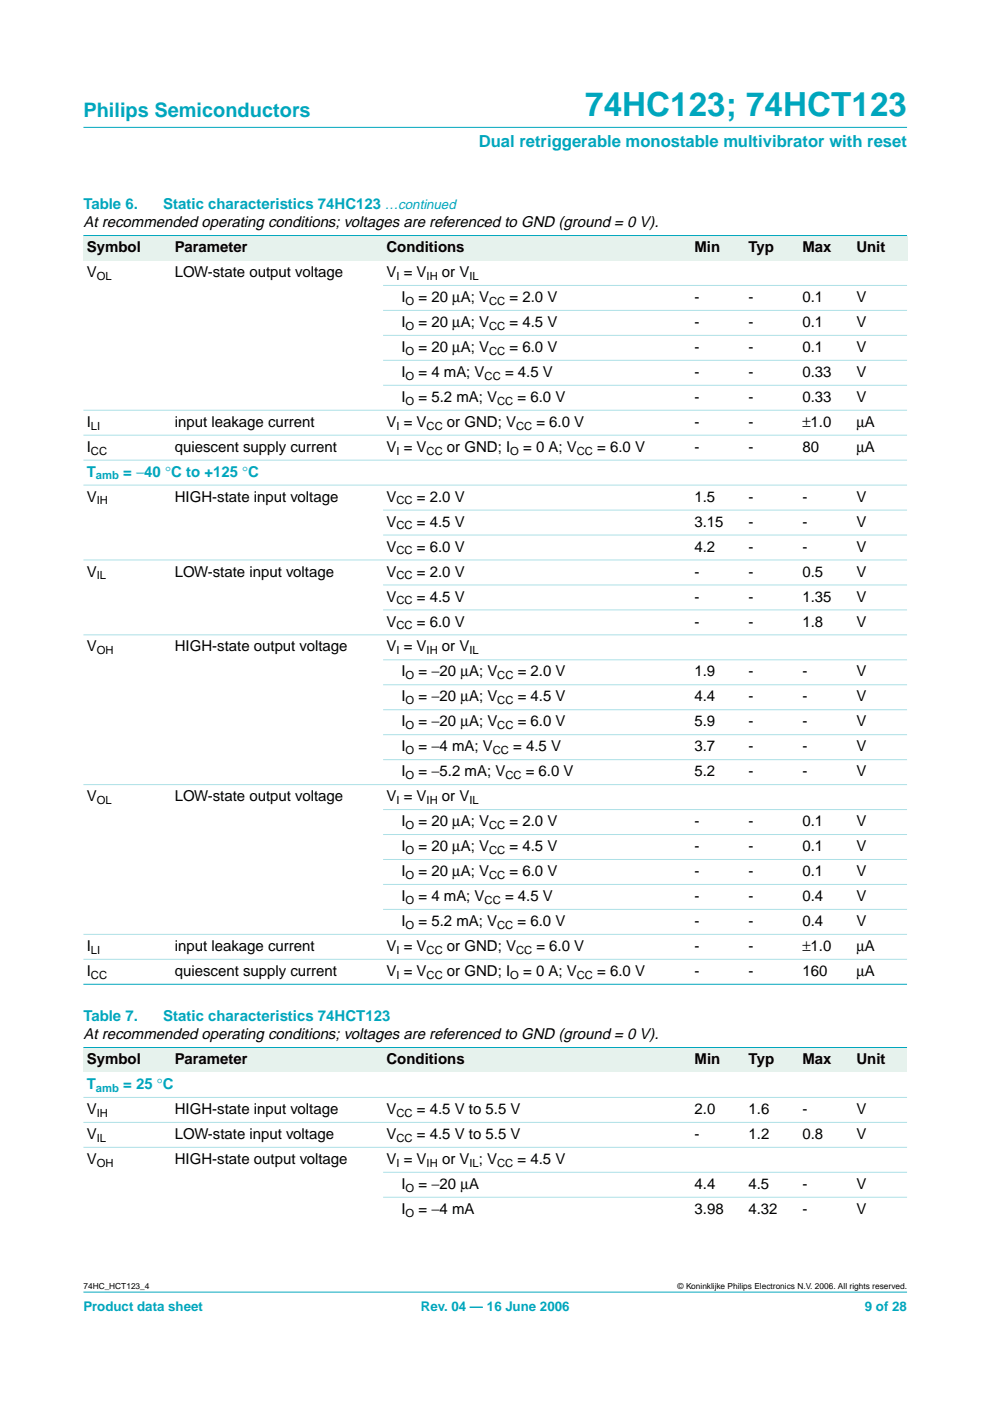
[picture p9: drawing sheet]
<svg xmlns="http://www.w3.org/2000/svg" width="210mm" height="297mm" viewBox="0 0 210 297" stroke-linecap="round" stroke-linejoin="round" font-family="sans-serif">
<defs><g id="words">
<text font-size="7.1" fill="#00a6bd" x="124.1" y="24.7">74HC123; 74HCT123</text>
<text font-size="4.2" fill="#00a6bd" x="17.7" y="24.9">Philips Semiconductors</text>
<text font-size="3.5" fill="#00a6bd" x="101.5" y="31.1">Dual retriggerable monostable multivibrator with reset</text>
<g font-size="3.2" fill="#00a6bd">
<text x="17.7" y="44.3">Table 6.</text>
<text x="34.6" y="44.3">Static characteristics 74HC123 …continued</text>
<text x="18.4" y="101.1">T</text>
<text x="26.1" y="101.1">= −40 °C to +125 °C</text>
<text x="17.7" y="216.4">Table 7.</text>
<text x="34.6" y="216.4">Static characteristics 74HCT123</text>
<text x="18.4" y="230.9">T</text>
<text x="26.1" y="230.9">= 25 °C</text>
</g>
<g font-size="3.2">
<text x="17.7" y="48.2">At recommended operating conditions; voltages are referenced to GND (ground = 0 V).</text>
<text x="18.4" y="53.5">Symbol</text>
<text x="37.1" y="53.5">Parameter</text>
<text x="81.9" y="53.5">Conditions</text>
<text x="147.2" y="53.5">Min</text>
<text x="158.7" y="53.5">Typ</text>
<text x="170.1" y="53.5">Max</text>
<text x="181.6" y="53.5">Unit</text>
<text x="18.4" y="58.8">V</text>
<text x="37.1" y="58.8">LOW-state output voltage</text>
<text x="81.9" y="58.8">V = V</text>
<text x="93.7" y="58.8">or V</text>
<text x="85.1" y="64">I</text>
<text x="88.7" y="64">= 20 µA; V</text>
<text x="108" y="64">= 2.0 V</text>
<text x="147.2" y="64">-</text>
<text x="158.7" y="64">-</text>
<text x="170.1" y="64">0.1</text>
<text x="181.6" y="64">V</text>
<text x="85.1" y="69.3">I</text>
<text x="88.7" y="69.3">= 20 µA; V</text>
<text x="108" y="69.3">= 4.5 V</text>
<text x="147.2" y="69.3">-</text>
<text x="158.7" y="69.3">-</text>
<text x="170.1" y="69.3">0.1</text>
<text x="181.6" y="69.3">V</text>
<text x="85.1" y="74.6">I</text>
<text x="88.7" y="74.6">= 20 µA; V</text>
<text x="108" y="74.6">= 6.0 V</text>
<text x="147.2" y="74.6">-</text>
<text x="158.7" y="74.6">-</text>
<text x="170.1" y="74.6">0.1</text>
<text x="181.6" y="74.6">V</text>
<text x="85.1" y="79.9">I</text>
<text x="88.7" y="79.9">= 4 mA; V</text>
<text x="107.1" y="79.9">= 4.5 V</text>
<text x="147.2" y="79.9">-</text>
<text x="158.7" y="79.9">-</text>
<text x="170.1" y="79.9">0.33</text>
<text x="181.6" y="79.9">V</text>
<text x="85.1" y="85.2">I</text>
<text x="88.7" y="85.2">= 5.2 mA; V</text>
<text x="109.7" y="85.2">= 6.0 V</text>
<text x="147.2" y="85.2">-</text>
<text x="158.7" y="85.2">-</text>
<text x="170.1" y="85.2">0.33</text>
<text x="181.6" y="85.2">V</text>
<text x="18.4" y="90.5">I</text>
<text x="18.4" y="95.8">I</text>
<text x="37.1" y="90.5">input leakage current</text>
<text x="37.1" y="95.8">quiescent supply current</text>
<text x="81.9" y="90.5">V = V</text>
<text x="81.9" y="95.8">V = V</text>
<text x="94.8" y="90.5">or GND; V</text>
<text x="94.8" y="95.8">or GND; I</text>
<text x="110.9" y="95.8">= 0 A; V</text>
<text x="113.7" y="90.5">= 6.0 V</text>
<text x="126.6" y="95.8">= 6.0 V</text>
<text x="147.2" y="95.8">-</text>
<text x="147.2" y="90.5">-</text>
<text x="158.7" y="95.8">-</text>
<text x="158.7" y="90.5">-</text>
<text x="170.1" y="90.5">±1.0</text>
<text x="170.1" y="95.8">80</text>
<text x="181.6" y="95.8">µA</text>
<text x="181.6" y="90.5">µA</text>
<text x="18.4" y="106.4">V</text>
<text x="37.1" y="106.4">HIGH-state input voltage</text>
<text x="81.9" y="106.4">V</text>
<text x="88.4" y="106.4">= 2.0 V</text>
<text x="147.2" y="106.4">1.5</text>
<text x="158.7" y="106.4">-</text>
<text x="170.1" y="106.4">-</text>
<text x="181.6" y="106.4">V</text>
<text x="81.9" y="111.7">V</text>
<text x="88.4" y="111.7">= 4.5 V</text>
<text x="147.2" y="111.7">3.15</text>
<text x="158.7" y="111.7">-</text>
<text x="170.1" y="111.7">-</text>
<text x="181.6" y="111.7">V</text>
<text x="81.9" y="117">V</text>
<text x="88.4" y="117">= 6.0 V</text>
<text x="147.2" y="117">4.2</text>
<text x="158.7" y="117">-</text>
<text x="170.1" y="117">-</text>
<text x="181.6" y="117">V</text>
<text x="18.4" y="122.3">V</text>
<text x="37.1" y="122.3">LOW-state input voltage</text>
<text x="81.9" y="122.3">V</text>
<text x="88.4" y="122.3">= 2.0 V</text>
<text x="147.2" y="122.3">-</text>
<text x="158.7" y="122.3">-</text>
<text x="170.1" y="122.3">0.5</text>
<text x="181.6" y="122.3">V</text>
<text x="81.9" y="127.5">V</text>
<text x="88.4" y="127.5">= 4.5 V</text>
<text x="147.2" y="127.5">-</text>
<text x="158.7" y="127.5">-</text>
<text x="170.1" y="127.5">1.35</text>
<text x="181.6" y="127.5">V</text>
<text x="81.9" y="132.8">V</text>
<text x="88.4" y="132.8">= 6.0 V</text>
<text x="147.2" y="132.8">-</text>
<text x="158.7" y="132.8">-</text>
<text x="170.1" y="132.8">1.8</text>
<text x="181.6" y="132.8">V</text>
<text x="18.4" y="138.1">V</text>
<text x="37.1" y="138.1">HIGH-state output voltage</text>
<text x="81.9" y="138.1">V = V</text>
<text x="85.1" y="143.4">I</text>
<text x="88.7" y="143.4">= −20 µA; V</text>
<text x="93.7" y="138.1">or V</text>
<text x="109.8" y="143.4">= 2.0 V</text>
<text x="147.2" y="143.4">1.9</text>
<text x="158.7" y="143.4">-</text>
<text x="170.1" y="143.4">-</text>
<text x="181.6" y="143.4">V</text>
<text x="85.1" y="148.7">I</text>
<text x="88.7" y="148.7">= −20 µA; V</text>
<text x="109.8" y="148.7">= 4.5 V</text>
<text x="147.2" y="148.7">4.4</text>
<text x="158.7" y="148.7">-</text>
<text x="170.1" y="148.7">-</text>
<text x="181.6" y="148.7">V</text>
<text x="85.1" y="154">I</text>
<text x="88.7" y="154">= −20 µA; V</text>
<text x="109.8" y="154">= 6.0 V</text>
<text x="147.2" y="154">5.9</text>
<text x="158.7" y="154">-</text>
<text x="170.1" y="154">-</text>
<text x="181.6" y="154">V</text>
<text x="85.1" y="159.3">I</text>
<text x="88.7" y="159.3">= −4 mA; V</text>
<text x="108.8" y="159.3">= 4.5 V</text>
<text x="147.2" y="159.3">3.7</text>
<text x="158.7" y="159.3">-</text>
<text x="170.1" y="159.3">-</text>
<text x="181.6" y="159.3">V</text>
<text x="85.1" y="164.6">I</text>
<text x="88.7" y="164.6">= −5.2 mA; V</text>
<text x="111.5" y="164.6">= 6.0 V</text>
<text x="147.2" y="164.6">5.2</text>
<text x="158.7" y="164.6">-</text>
<text x="170.1" y="164.6">-</text>
<text x="181.6" y="164.6">V</text>
<text x="18.4" y="169.9">V</text>
<text x="37.1" y="169.9">LOW-state output voltage</text>
<text x="81.9" y="169.9">V = V</text>
<text x="93.7" y="169.9">or V</text>
<text x="85.1" y="175.2">I</text>
<text x="88.7" y="175.2">= 20 µA; V</text>
<text x="108" y="175.2">= 2.0 V</text>
<text x="147.2" y="175.2">-</text>
<text x="158.7" y="175.2">-</text>
<text x="170.1" y="175.2">0.1</text>
<text x="181.6" y="175.2">V</text>
<text x="85.1" y="180.5">I</text>
<text x="85.1" y="185.8">I</text>
<text x="88.7" y="180.5">= 20 µA; V</text>
<text x="88.7" y="185.8">= 20 µA; V</text>
<text x="108" y="180.5">= 4.5 V</text>
<text x="108" y="185.8">= 6.0 V</text>
<text x="147.2" y="180.5">-</text>
<text x="147.2" y="185.8">-</text>
<text x="158.7" y="180.5">-</text>
<text x="158.7" y="185.8">-</text>
<text x="170.1" y="180.5">0.1</text>
<text x="170.1" y="185.8">0.1</text>
<text x="181.6" y="180.5">V</text>
<text x="181.6" y="185.8">V</text>
<text x="85.1" y="191">I</text>
<text x="88.7" y="191">= 4 mA; V</text>
<text x="107.1" y="191">= 4.5 V</text>
<text x="147.2" y="191">-</text>
<text x="158.7" y="191">-</text>
<text x="170.1" y="191">0.4</text>
<text x="181.6" y="191">V</text>
<text x="85.1" y="196.3">I</text>
<text x="88.7" y="196.3">= 5.2 mA; V</text>
<text x="109.7" y="196.3">= 6.0 V</text>
<text x="147.2" y="196.3">-</text>
<text x="158.7" y="196.3">-</text>
<text x="170.1" y="196.3">0.4</text>
<text x="181.6" y="196.3">V</text>
<text x="18.4" y="201.6">I</text>
<text x="37.1" y="201.6">input leakage current</text>
<text x="81.9" y="201.6">V = V</text>
<text x="94.8" y="201.6">or GND; V</text>
<text x="113.7" y="201.6">= 6.0 V</text>
<text x="147.2" y="201.6">-</text>
<text x="158.7" y="201.6">-</text>
<text x="170.1" y="201.6">±1.0</text>
<text x="181.6" y="201.6">µA</text>
<text x="18.4" y="206.9">I</text>
<text x="37.1" y="206.9">quiescent supply current</text>
<text x="81.9" y="206.9">V = V</text>
<text x="94.8" y="206.9">or GND; I</text>
<text x="110.9" y="206.9">= 0 A; V</text>
<text x="126.6" y="206.9">= 6.0 V</text>
<text x="147.2" y="206.9">-</text>
<text x="158.7" y="206.9">-</text>
<text x="170.1" y="206.9">160</text>
<text x="181.6" y="206.9">µA</text>
<text x="17.7" y="220.3">At recommended operating conditions; voltages are referenced to GND (ground = 0 V).</text>
<text x="18.4" y="225.6">Symbol</text>
<text x="37.1" y="225.6">Parameter</text>
<text x="81.9" y="225.6">Conditions</text>
<text x="147.3" y="225.6">Min</text>
<text x="158.7" y="225.6">Typ</text>
<text x="170.1" y="225.6">Max</text>
<text x="181.6" y="225.6">Unit</text>
<text x="18.4" y="236.2">V</text>
<text x="37.1" y="236.2">HIGH-state input voltage</text>
<text x="81.9" y="236.2">V</text>
<text x="88.4" y="236.2">= 4.5 V to 5.5 V</text>
<text x="147.3" y="236.2">2.0</text>
<text x="158.7" y="236.2">1.6</text>
<text x="170.1" y="236.2">-</text>
<text x="181.6" y="236.2">V</text>
<text x="18.4" y="241.5">V</text>
<text x="37.1" y="241.5">LOW-state input voltage</text>
<text x="81.9" y="241.5">V</text>
<text x="88.4" y="241.5">= 4.5 V to 5.5 V</text>
<text x="147.3" y="241.5">-</text>
<text x="158.7" y="241.5">1.2</text>
<text x="170.1" y="241.5">0.8</text>
<text x="181.6" y="241.5">V</text>
<text x="18.4" y="246.8">V</text>
<text x="37.1" y="246.8">HIGH-state output voltage</text>
<text x="81.9" y="246.8">V = V</text>
<text x="93.7" y="246.8">or V ; V</text>
<text x="109.7" y="246.8">= 4.5 V</text>
<text x="85.1" y="257.4">I</text>
<text x="85.1" y="252.1">I</text>
<text x="88.7" y="252.1">= −20 µA</text>
<text x="88.7" y="257.4">= −4 mA</text>
<text x="147.3" y="257.4">3.98</text>
<text x="147.3" y="252.1">4.4</text>
<text x="158.7" y="257.4">4.32</text>
<text x="158.7" y="252.1">4.5</text>
<text x="170.1" y="257.4">-</text>
<text x="170.1" y="252.1">-</text>
<text x="181.6" y="257.4">V</text>
<text x="181.6" y="252.1">V</text>
</g>
<g font-size="2.8" fill="#00a6bd">
<text x="17.7" y="278">Product data sheet</text>
<text x="89.2" y="278">Rev. 04 — 16 June 2006</text>
<text x="183.4" y="278">9 of 28</text>
</g>
<g font-size="2.4">
<text x="20.5" y="59.3">OL</text>
<text x="84" y="59.3">I</text>
<text x="90.4" y="59.3">IH</text>
<text x="99.5" y="59.3">IL</text>
<text x="86" y="64.6">O</text>
<text x="103.7" y="64.6">CC</text>
<text x="86" y="69.9">O</text>
<text x="103.7" y="69.9">CC</text>
<text x="86" y="75.2">O</text>
<text x="103.7" y="75.2">CC</text>
<text x="86" y="80.5">O</text>
<text x="102.8" y="80.5">CC</text>
<text x="86" y="85.8">O</text>
<text x="105.4" y="85.8">CC</text>
<text x="19.3" y="91.1">LI</text>
<text x="84" y="91.1">I</text>
<text x="90.4" y="91.1">CC</text>
<text x="109.4" y="91.1">CC</text>
<text x="19.3" y="96.4">CC</text>
<text x="84" y="96.4">I</text>
<text x="90.4" y="96.4">CC</text>
<text x="108.2" y="96.4">O</text>
<text x="122.3" y="96.4">CC</text>
<text x="20.5" y="107">IH</text>
<text x="84" y="107">CC</text>
<text x="84" y="112.2">CC</text>
<text x="84" y="117.5">CC</text>
<text x="20.5" y="122.8">IL</text>
<text x="84" y="122.8">CC</text>
<text x="84" y="128.1">CC</text>
<text x="84" y="133.4">CC</text>
<text x="20.5" y="138.7">OH</text>
<text x="84" y="138.7">I</text>
<text x="86" y="144">O</text>
<text x="90.4" y="138.7">IH</text>
<text x="99.5" y="138.7">IL</text>
<text x="105.4" y="144">CC</text>
<text x="86" y="149.3">O</text>
<text x="105.4" y="149.3">CC</text>
<text x="86" y="154.6">O</text>
<text x="105.4" y="154.6">CC</text>
<text x="86" y="159.9">O</text>
<text x="104.5" y="159.9">CC</text>
<text x="86" y="165.2">O</text>
<text x="107.1" y="165.2">CC</text>
<text x="20.5" y="170.5">OL</text>
<text x="84" y="170.5">I</text>
<text x="90.4" y="170.5">IH</text>
<text x="99.5" y="170.5">IL</text>
<text x="86" y="175.7">O</text>
<text x="103.7" y="175.7">CC</text>
<text x="86" y="181">O</text>
<text x="103.7" y="181">CC</text>
<text x="86" y="186.3">O</text>
<text x="86" y="191.6">O</text>
<text x="102.8" y="191.6">CC</text>
<text x="103.7" y="186.3">CC</text>
<text x="86" y="196.9">O</text>
<text x="105.4" y="196.9">CC</text>
<text x="19.3" y="202.2">LI</text>
<text x="84" y="202.2">I</text>
<text x="90.4" y="202.2">CC</text>
<text x="109.4" y="202.2">CC</text>
<text x="19.3" y="207.5">CC</text>
<text x="84" y="207.5">I</text>
<text x="90.4" y="207.5">CC</text>
<text x="108.2" y="207.5">O</text>
<text x="122.3" y="207.5">CC</text>
<text x="20.5" y="236.8">IH</text>
<text x="84.1" y="236.8">CC</text>
<text x="20.5" y="242.1">IL</text>
<text x="84.1" y="242.1">CC</text>
<text x="20.5" y="247.4">OH</text>
<text x="84.1" y="247.4">I</text>
<text x="90.5" y="247.4">IH</text>
<text x="99.5" y="247.4">IL</text>
<text x="105.4" y="247.4">CC</text>
<text x="86" y="252.6">O</text>
<text x="86" y="257.9">O</text>
</g>
<g font-size="2.4" fill="#00a6bd">
<text x="20.3" y="101.7">amb</text>
<text x="20.3" y="231.5">amb</text>
</g>
<g font-size="1.8">
<text x="17.7" y="273.4">74HC_HCT123_4</text>
<text x="143.7" y="273.4">© Koninklijke Philips Electronics N.V. 2006. All rights reserved.</text>
</g>
</g></defs>
<g fill="#00a6bd" stroke="#00a6bd" stroke-width=".21">
<path d="M17.7 273.9h174.6z"/>
<path d="M17.7 27h174.6z"/>
</g>
<g fill="#e6f2ed">
<path d="M17.7 49.9h18.7v5.3h-18.7z" fill-rule="evenodd"/>
<path d="M36.4 49.9h44.8v5.3h-44.8z" fill-rule="evenodd"/>
<path d="M81.2 49.9h58.3v5.3h-58.3z" fill-rule="evenodd"/>
<path d="M139.5 49.9h7v5.3h-7z" fill-rule="evenodd"/>
<path d="M146.5 49.9h11.5v5.3h-11.5z" fill-rule="evenodd"/>
<path d="M158 49.9h11.4v5.3h-11.4z" fill-rule="evenodd"/>
<path d="M169.4 49.9h11.5v5.3h-11.5z" fill-rule="evenodd"/>
<path d="M180.9 49.9h11.4v5.3h-11.4z" fill-rule="evenodd"/>
</g>
<g fill="#00a6bd" stroke="#00a6bd" stroke-width=".21">
<path d="M17.7 49.9h174.6z"/>
<path d="M17.7 208.7h174.6z"/>
</g>
<g fill="#ade0e6" stroke="#ade0e6" stroke-width=".21">
<path d="M81.2 60.5h111.1z"/>
<path d="M81.2 65.8h111.1z"/>
<path d="M81.2 71.1h111.1z"/>
<path d="M81.2 76.4h111.1z"/>
<path d="M81.2 81.7h111.1z"/>
<path d="M17.7 87h174.6z"/>
<path d="M17.7 92.3h174.6z"/>
<path d="M17.7 97.6h174.6z"/>
<path d="M17.7 102.9h174.6z"/>
<path d="M81.2 108.1h111.1z"/>
<path d="M81.2 113.4h111.1z"/>
<path d="M17.7 118.7h174.6z"/>
<path d="M81.2 124h111.1z"/>
<path d="M81.2 129.3h111.1z"/>
<path d="M17.7 134.6h174.6z"/>
<path d="M81.2 139.9h111.1z"/>
<path d="M81.2 145.2h111.1z"/>
<path d="M81.2 150.5h111.1z"/>
<path d="M81.2 155.8h111.1z"/>
<path d="M81.2 161.1h111.1z"/>
<path d="M17.7 166.4h174.6z"/>
<path d="M81.2 171.6h111.1z"/>
<path d="M81.2 176.9h111.1z"/>
<path d="M81.2 182.2h111.1z"/>
<path d="M81.2 187.5h111.1z"/>
<path d="M81.2 192.8h111.1z"/>
<path d="M17.7 198.1h174.6z"/>
<path d="M17.7 203.4h174.6z"/>
</g>
<g fill="#e6f2ed">
<path d="M17.7 222.1h18.7v5.3h-18.7z" fill-rule="evenodd"/>
<path d="M36.4 222.1h44.8v5.3h-44.8z" fill-rule="evenodd"/>
<path d="M81.2 222.1h58.3v5.3h-58.3z" fill-rule="evenodd"/>
<path d="M139.5 222.1h7.1v5.3h-7.1z" fill-rule="evenodd"/>
<path d="M146.6 222.1h11.4v5.3h-11.4z" fill-rule="evenodd"/>
<path d="M158 222.1h11.4v5.3h-11.4z" fill-rule="evenodd"/>
<path d="M169.4 222.1h11.5v5.3h-11.5z" fill-rule="evenodd"/>
<path d="M180.9 222.1h11.4v5.3h-11.4z" fill-rule="evenodd"/>
</g>
<path d="M17.7 222.1h174.6z" fill="#00a6bd" stroke="#00a6bd" stroke-width=".21"/>
<g fill="#ade0e6" stroke="#ade0e6" stroke-width=".21">
<path d="M17.7 232.7h174.6z"/>
<path d="M17.7 238h174.6z"/>
<path d="M17.7 243.3h174.6z"/>
<path d="M81.2 248.5h111.1z"/>
<path d="M81.2 253.8h111.1z"/>
</g>
<use href="#words"/>
</svg>
